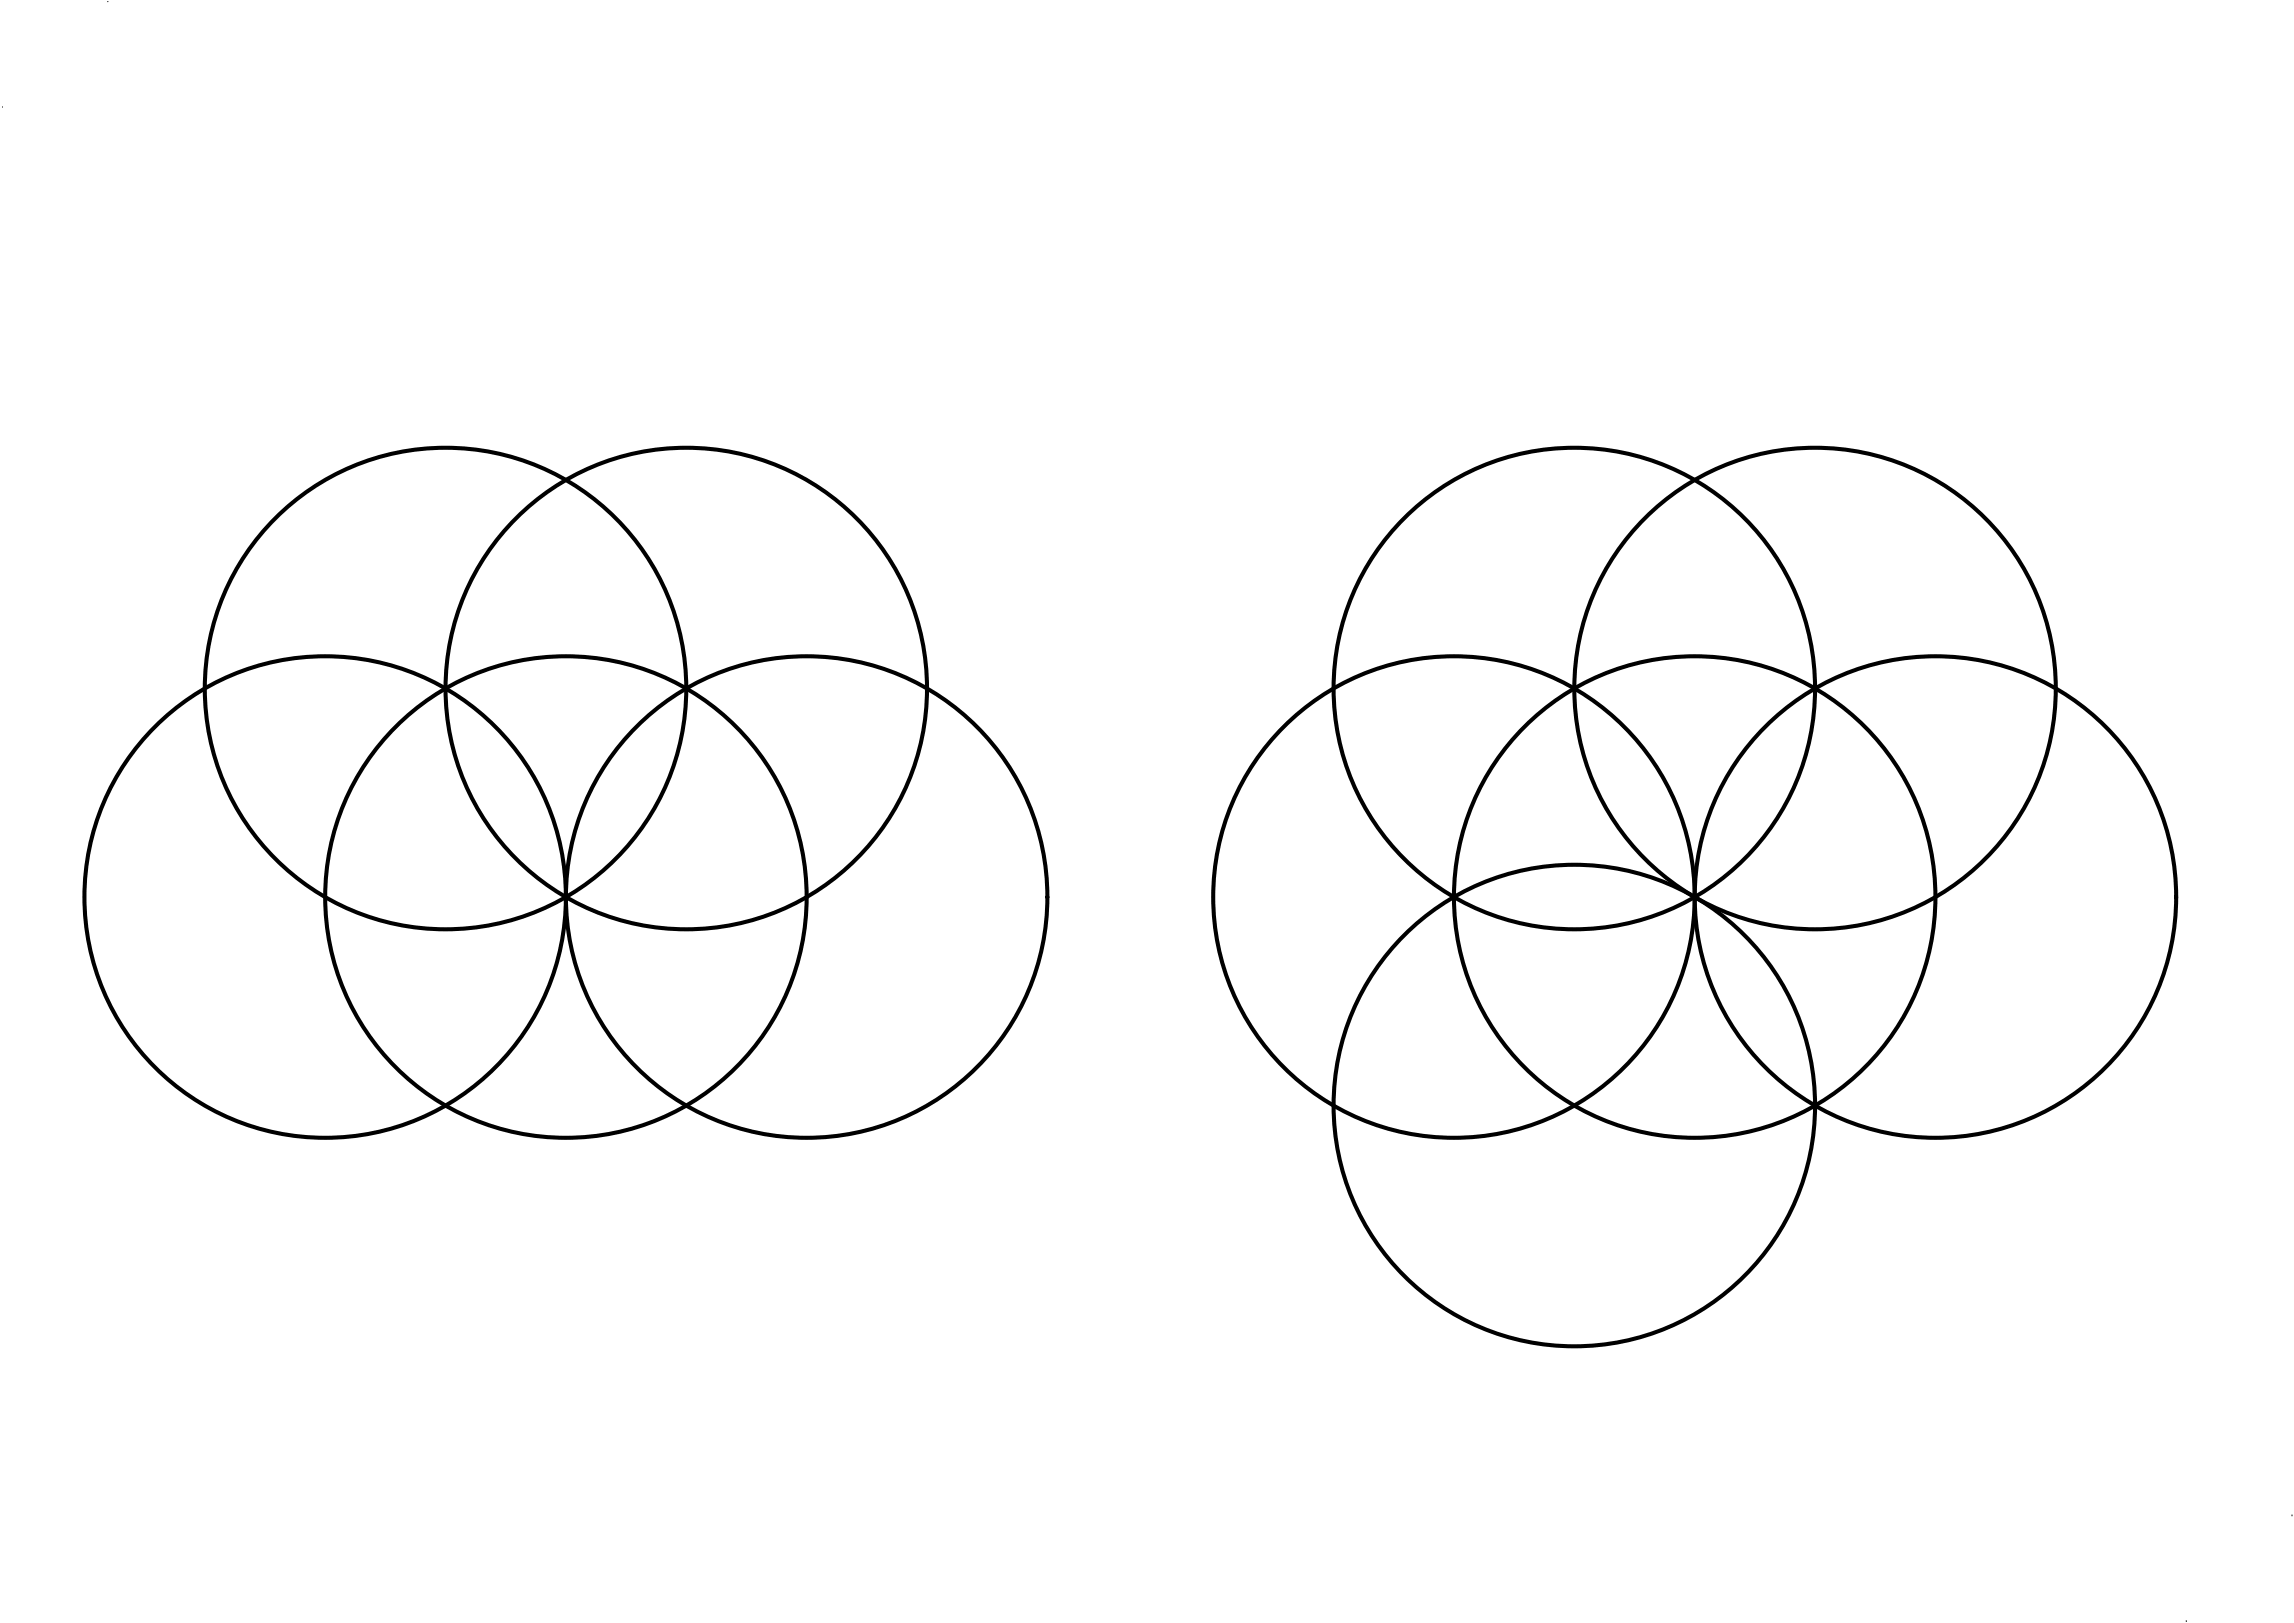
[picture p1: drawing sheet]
<svg xmlns="http://www.w3.org/2000/svg" width="1189mm" height="841mm" viewBox="0 0 1189 841" stroke-linecap="round" stroke-linejoin="round" font-family="sans-serif">
<!-- layer: 0 -->
<g fill="none" stroke="#000" stroke-width="2.1">
<circle cx="231" cy="357" r="125"/>
<circle cx="356" cy="357" r="125"/>
<circle cx="816" cy="357" r="125"/>
<circle cx="941" cy="357" r="125"/>
<circle cx="169" cy="465" r="125"/>
<circle cx="293" cy="465" r="125"/>
<circle cx="418" cy="465" r="125"/>
<circle cx="753" cy="465" r="125"/>
<circle cx="878" cy="465" r="125"/>
<circle cx="1003" cy="465" r="125"/>
<circle cx="816" cy="573" r="125"/>
</g>
<path d="M56 1h.1M1 56h.1M1188 786h.1M1133 840h.1" fill="none" stroke="#000" stroke-width=".52"/>
</svg>
